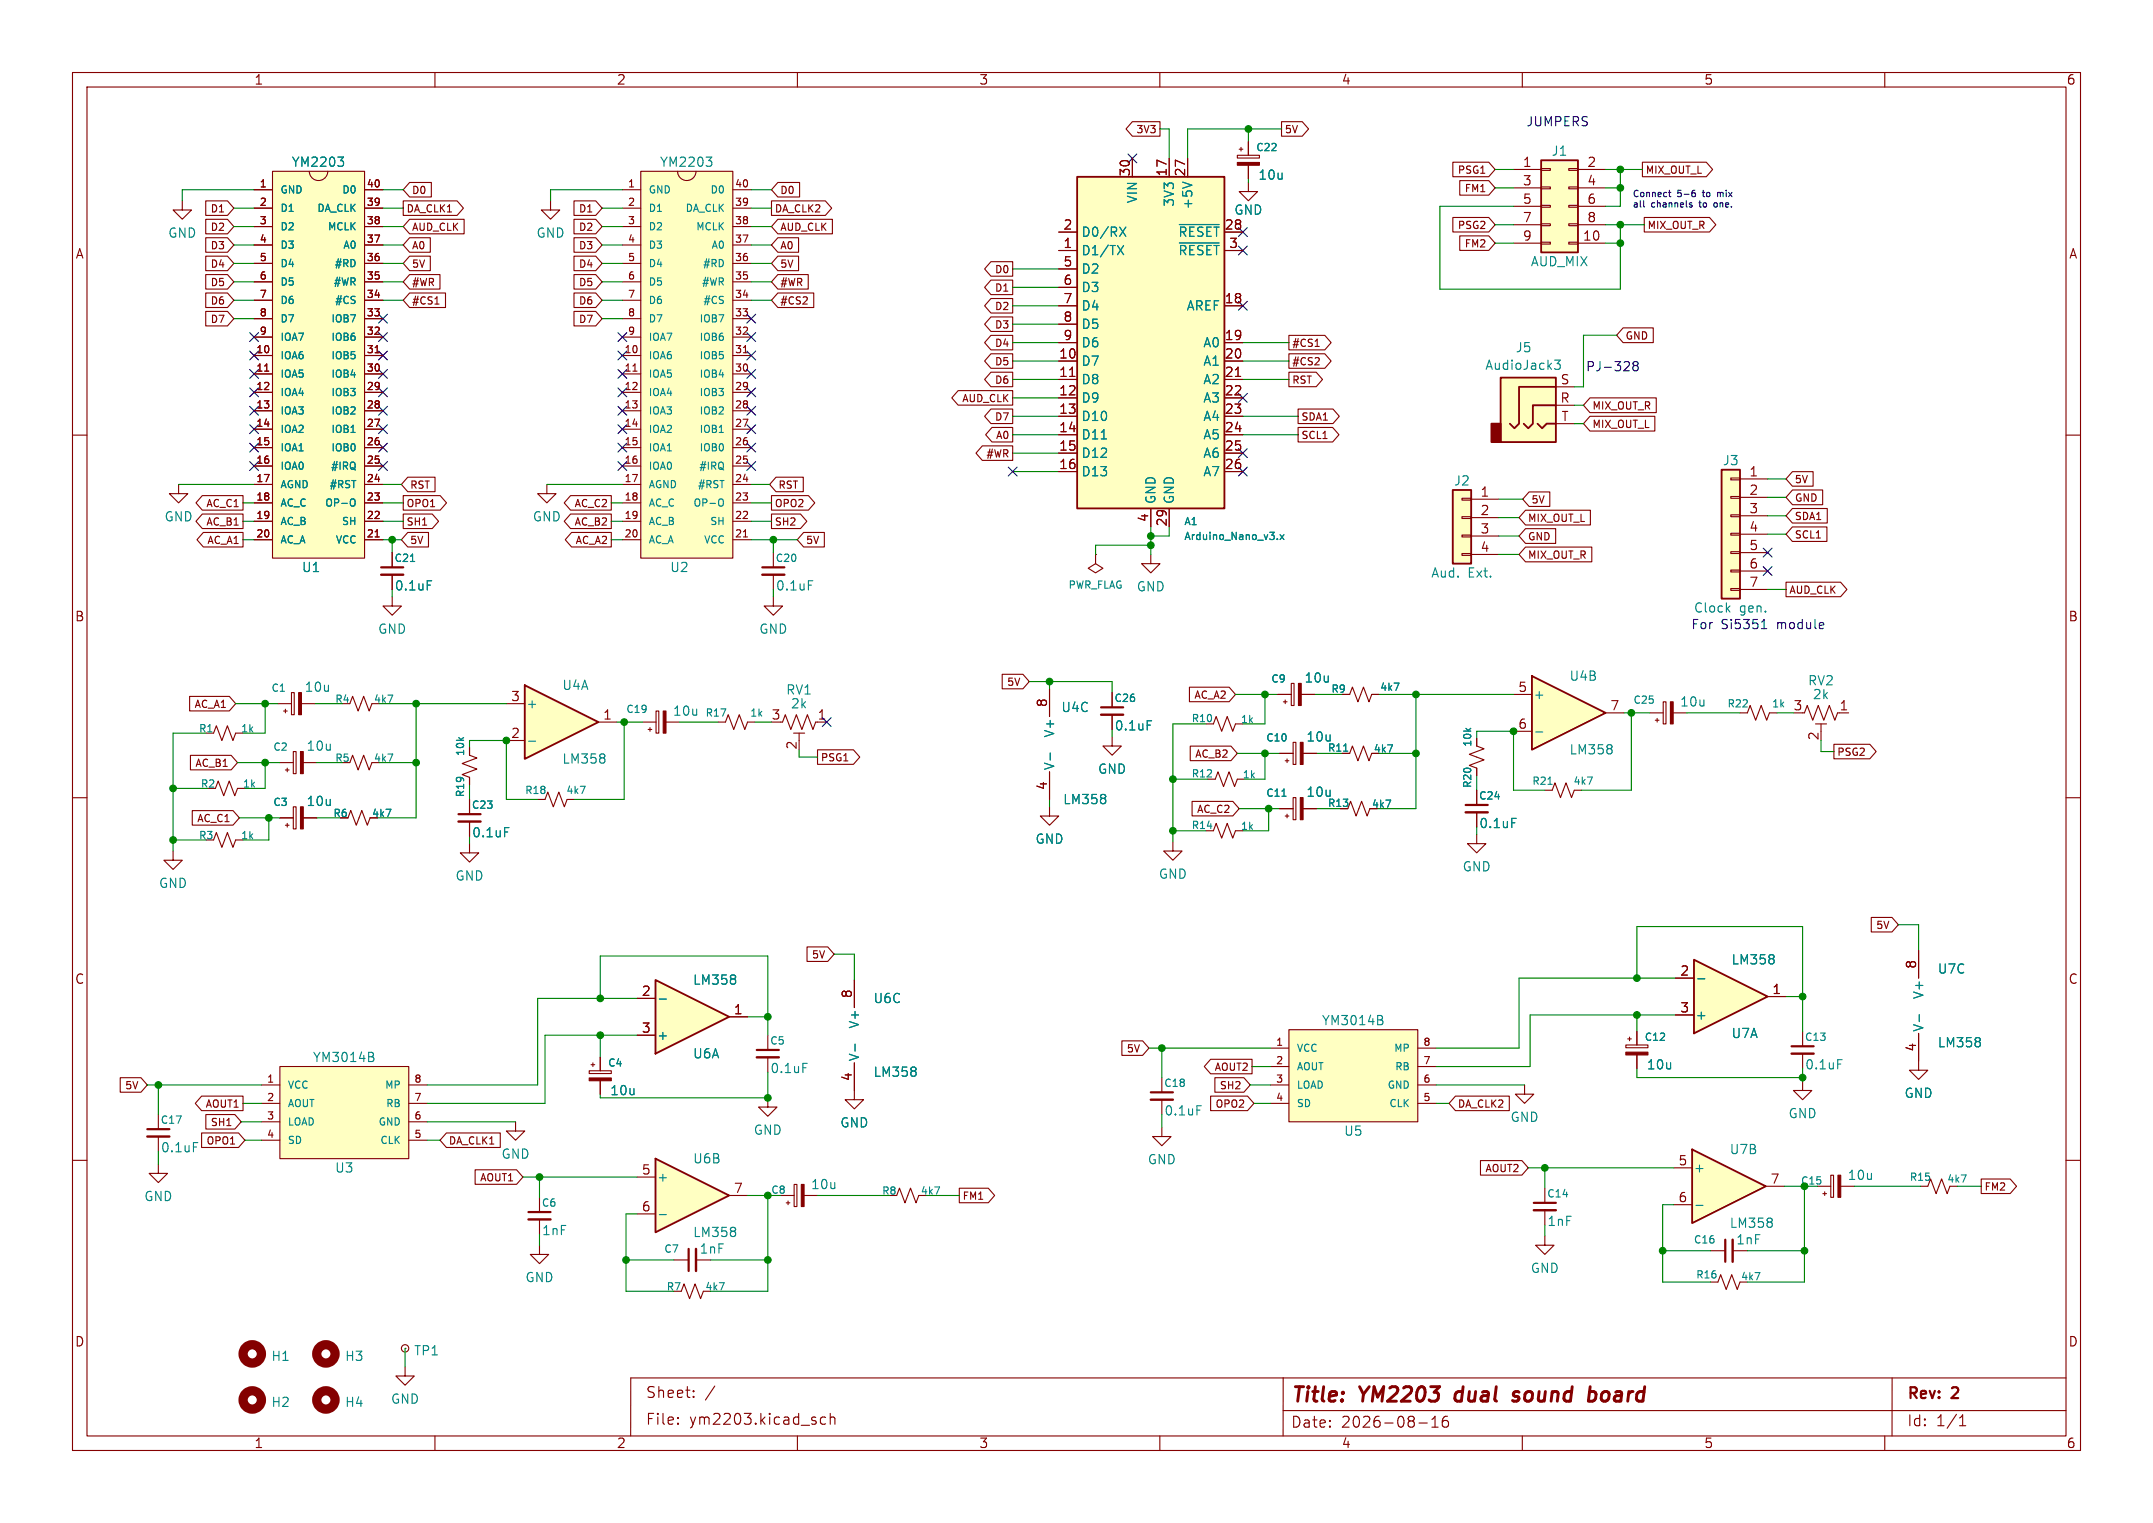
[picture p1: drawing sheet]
<svg xmlns="http://www.w3.org/2000/svg" width="297mm" height="210mm" viewBox="0 0 297 210" stroke-linecap="round" stroke-linejoin="round" font-family="sans-serif">
<defs><g id="words">
<g font-size="2.8" fill="#840000">
<text x="178" y="193.9">Title:</text>
<text x="187.7" y="193.9">YM2203</text>
<text x="201.6" y="193.9">dual</text>
<text x="210.4" y="193.9">sound</text>
<text x="221.6" y="193.9">board</text>
</g>
<g font-size="2.1" fill="#840000">
<text x="89" y="196.7">File:</text>
<text x="89" y="193">Sheet:</text>
<text x="95.1" y="196.7">ym2203.kicad_sch</text>
<text x="178" y="197.1">Date:</text>
<text x="185" y="197.1">2026-08-16</text>
<text x="263" y="193.3">Rev:</text>
<text x="263" y="196.9">Id:</text>
<text x="267.1" y="196.9">1/1</text>
<text x="269.4" y="193.3">2</text>
</g>
<g font-size="1.8" fill="#840000">
<text x="35" y="11.9">1</text>
<text x="85" y="11.9">2</text>
<text x="135" y="11.9">3</text>
<text x="185" y="11.9">4</text>
<text x="235" y="11.9">5</text>
<text x="285" y="11.9">6</text>
<text x="210" y="23.1">1</text>
<text x="218.9" y="23.1">2</text>
<text x="156" y="24.4" transform="rotate(-90 156 24.4)">30</text>
<text x="161" y="24.4" transform="rotate(-90 161 24.4)">17</text>
<text x="163.6" y="24.4" transform="rotate(-90 163.6 24.4)">27</text>
<text x="210" y="25.7">3</text>
<text x="210" y="28.2">5</text>
<text x="218.9" y="25.7">4</text>
<text x="218.9" y="28.2">6</text>
<text x="10.3" y="35.9">A</text>
<text x="146.6" y="31.8">2</text>
<text x="146.6" y="34.3">1</text>
<text x="168.9" y="31.8">28</text>
<text x="169.5" y="34.3">3</text>
<text x="210" y="30.7">7</text>
<text x="210" y="33.3">9</text>
<text x="218.3" y="33.3">10</text>
<text x="218.9" y="30.7">8</text>
<text x="285.3" y="35.9">A</text>
<text x="146.6" y="36.8">5</text>
<text x="146.6" y="39.4">6</text>
<text x="146.6" y="41.9">7</text>
<text x="168.9" y="41.9">18</text>
<text x="146.6" y="44.5">8</text>
<text x="146.6" y="47">9</text>
<text x="168.9" y="47">19</text>
<text x="146" y="49.5">10</text>
<text x="146" y="52.1">11</text>
<text x="168.9" y="49.5">20</text>
<text x="168.9" y="52.1">21</text>
<text x="215.2" y="53.1">S</text>
<text x="146" y="54.6">12</text>
<text x="146" y="57.2">13</text>
<text x="146" y="59.7">14</text>
<text x="168.9" y="54.6">22</text>
<text x="168.9" y="57.2">23</text>
<text x="168.9" y="59.7">24</text>
<text x="215.2" y="55.6">R</text>
<text x="215.3" y="58.2">T</text>
<text x="146" y="62.2">15</text>
<text x="146" y="64.8">16</text>
<text x="168.9" y="62.2">25</text>
<text x="168.9" y="64.8">26</text>
<text x="241.2" y="65.8">1</text>
<text x="204.1" y="68.6">1</text>
<text x="204.1" y="71.1">2</text>
<text x="241.2" y="68.3">2</text>
<text x="241.2" y="70.9">3</text>
<text x="158.5" y="72.1" transform="rotate(-90 158.5 72.1)">4</text>
<text x="161" y="72.7" transform="rotate(-90 161 72.7)">29</text>
<text x="204.1" y="73.7">3</text>
<text x="204.1" y="76.2">4</text>
<text x="241.2" y="73.4">4</text>
<text x="241.2" y="75.9">5</text>
<text x="241.2" y="78.5">6</text>
<text x="241.2" y="81">7</text>
<text x="10.3" y="85.9">B</text>
<text x="285.3" y="85.9">B</text>
<text x="209.4" y="95.5">5</text>
<text x="70.4" y="96.8">3</text>
<text x="70.4" y="101.9">2</text>
<text x="83.1" y="99.3">1</text>
<text x="106.4" y="99.3">3</text>
<text x="112.7" y="99.3">1</text>
<text x="144.5" y="97.6" transform="rotate(-90 144.5 97.6)">8</text>
<text x="209.4" y="100.6">6</text>
<text x="222.1" y="98">7</text>
<text x="247.3" y="98">3</text>
<text x="253.7" y="98">1</text>
<text x="110" y="103.4" transform="rotate(-90 110 103.4)">2</text>
<text x="251" y="102.2" transform="rotate(-90 251 102.2)">2</text>
<text x="144.5" y="109" transform="rotate(-90 144.5 109)">4</text>
<text x="10.3" y="135.9">C</text>
<text x="88.4" y="137.4">2</text>
<text x="117.6" y="137.7" transform="rotate(-90 117.6 137.7)">8</text>
<text x="231.7" y="134.6">2</text>
<text x="244.4" y="137.2">1</text>
<text x="264.4" y="133.7" transform="rotate(-90 264.4 133.7)">8</text>
<text x="285.3" y="135.9">C</text>
<text x="88.4" y="142.5">3</text>
<text x="101.1" y="140">1</text>
<text x="231.7" y="139.7">3</text>
<text x="117.6" y="149.2" transform="rotate(-90 117.6 149.2)">4</text>
<text x="264.4" y="145.1" transform="rotate(-90 264.4 145.1)">4</text>
<text x="231.4" y="160.8">5</text>
<text x="88.4" y="162.1">5</text>
<text x="88.4" y="167.1">6</text>
<text x="101.1" y="164.6">7</text>
<text x="231.4" y="165.9">6</text>
<text x="244.1" y="163.3">7</text>
<text x="10.3" y="185.9">D</text>
<text x="285.3" y="185.9">D</text>
<text x="35" y="199.9">1</text>
<text x="85" y="199.9">2</text>
<text x="135" y="199.9">3</text>
<text x="185" y="199.9">4</text>
<text x="235" y="199.9">5</text>
<text x="285" y="199.9">6</text>
</g>
<g font-size="1.8" fill="#0000c2">
<text x="210.5" y="17.6">JUMPERS</text>
<text x="218.7" y="51.4">PJ-328</text>
<text x="233.2" y="87">For</text>
<text x="237.4" y="87">Si5351</text>
<text x="239.9" y="84.7">gen.</text>
<text x="245.2" y="87">module</text>
</g>
<g font-size="1.8" fill="#008484">
<text x="40.2" y="23.2">YM2203</text>
<text x="91" y="23.2">YM2203</text>
<text x="213.9" y="21.7">J1</text>
<text x="157.1" y="28.1" transform="rotate(-90 157.1 28.1)">VIN</text>
<text x="162.2" y="28.6" transform="rotate(-90 162.2 28.6)">3V3</text>
<text x="164.7" y="29" transform="rotate(-90 164.7 29)">+5V</text>
<text x="170.2" y="29.8">GND</text>
<text x="173.5" y="25">10u</text>
<text x="23.1" y="33">GND</text>
<text x="73.9" y="33">GND</text>
<text x="149.1" y="32.9">D0/RX</text>
<text x="149.1" y="35.4">D1/TX</text>
<text x="162.5" y="32.9">~{RESET}</text>
<text x="162.5" y="35.4">~{RESET}</text>
<text x="149.1" y="37.9">D2</text>
<text x="149.1" y="40.5">D3</text>
<text x="211.1" y="36.9">AUD_MIX</text>
<text x="149.1" y="43">D4</text>
<text x="149.1" y="45.6">D5</text>
<text x="163.6" y="43">AREF</text>
<text x="149.1" y="48.1">D6</text>
<text x="149.1" y="50.6">D7</text>
<text x="149.1" y="53.2">D8</text>
<text x="165.9" y="48.1">A0</text>
<text x="165.9" y="50.6">A1</text>
<text x="165.9" y="53.2">A2</text>
<text x="204.8" y="51.2">AudioJack3</text>
<text x="209" y="48.8">J5</text>
<text x="149.1" y="55.7">D9</text>
<text x="149.1" y="58.3">D10</text>
<text x="165.9" y="55.7">A3</text>
<text x="165.9" y="58.3">A4</text>
<text x="149.1" y="60.8">D11</text>
<text x="149.1" y="63.3">D12</text>
<text x="149.1" y="65.9">D13</text>
<text x="165.9" y="60.8">A5</text>
<text x="165.9" y="63.3">A6</text>
<text x="165.9" y="65.9">A7</text>
<text x="237.6" y="64.4">J3</text>
<text x="159.6" y="69.6" transform="rotate(-90 159.6 69.6)">GND</text>
<text x="162.2" y="69.6" transform="rotate(-90 162.2 69.6)">GND</text>
<text x="200.5" y="67.2">J2</text>
<text x="22.6" y="72.1">GND</text>
<text x="73.4" y="72.1">GND</text>
<text x="41.6" y="79.1">U1</text>
<text x="54.4" y="81.6">0.1uF</text>
<text x="92.4" y="79.1">U2</text>
<text x="106.9" y="81.6">0.1uF</text>
<text x="156.7" y="81.8">GND</text>
<text x="197.3" y="79.9">Aud.</text>
<text x="202.5" y="79.9">Ext.</text>
<text x="52.1" y="87.6">GND</text>
<text x="104.6" y="87.6">GND</text>
<text x="233.6" y="84.7">Clock</text>
<text x="41.9" y="95.6">10u</text>
<text x="77.5" y="95.4">U4A</text>
<text x="108.4" y="96">RV1</text>
<text x="179.9" y="94.3">10u</text>
<text x="216.4" y="94.1">U4B</text>
<text x="249.3" y="94.7">RV2</text>
<text x="72.5" y="97.9">+</text>
<text x="92.7" y="98.9">10u</text>
<text x="109" y="97.9">2k</text>
<text x="145.6" y="101.8" transform="rotate(-90 145.6 101.8)">V+</text>
<text x="146.3" y="98.4">U4C</text>
<text x="153.7" y="100.9">0.1uF</text>
<text x="211.5" y="96.6">+</text>
<text x="231.7" y="97.6">10u</text>
<text x="250" y="96.6">2k</text>
<text x="42.2" y="103.7">10u</text>
<text x="77.5" y="105.5">LM358</text>
<text x="145.6" y="106.3" transform="rotate(-90 145.6 106.3)">V-</text>
<text x="151.4" y="106.9">GND</text>
<text x="180.1" y="102.5">10u</text>
<text x="216.4" y="104.2">LM358</text>
<text x="42.2" y="111.4">10u</text>
<text x="146.6" y="111.1">LM358</text>
<text x="180.1" y="110.1">10u</text>
<text x="65" y="115.7">0.1uF</text>
<text x="142.7" y="116.6">GND</text>
<text x="204" y="114.4">0.1uF</text>
<text x="21.8" y="122.7">GND</text>
<text x="62.7" y="121.6">GND</text>
<text x="159.8" y="121.4">GND</text>
<text x="201.7" y="120.4">GND</text>
<text x="95.5" y="136">LM358</text>
<text x="238.8" y="133.2">LM358</text>
<text x="265.5" y="137.9" transform="rotate(-90 265.5 137.9)">V+</text>
<text x="267.2" y="134.5">U7C</text>
<text x="90.6" y="143.6">+</text>
<text x="118.7" y="141.9" transform="rotate(-90 118.7 141.9)">V+</text>
<text x="120.4" y="138.5">U6C</text>
<text x="182.3" y="141.6">YM3014B</text>
<text x="233.8" y="140.8">+</text>
<text x="238.8" y="143.4">U7A</text>
<text x="265.5" y="142.4" transform="rotate(-90 265.5 142.4)">V-</text>
<text x="43.1" y="146.7">YM3014B</text>
<text x="95.5" y="146.2">U6A</text>
<text x="106.2" y="148.2">0.1uF</text>
<text x="118.7" y="146.4" transform="rotate(-90 118.7 146.4)">V-</text>
<text x="120.4" y="148.7">LM358</text>
<text x="227.1" y="147.7">10u</text>
<text x="248.9" y="147.7">0.1uF</text>
<text x="267.2" y="144.6">LM358</text>
<text x="84.1" y="151.2">10u</text>
<text x="115.8" y="155.7">GND</text>
<text x="160.5" y="154">0.1uF</text>
<text x="208.3" y="154.9">GND</text>
<text x="246.6" y="154.4">GND</text>
<text x="262.6" y="151.6">GND</text>
<text x="22.1" y="159.1">0.1uF</text>
<text x="46.1" y="161.9">U3</text>
<text x="69.1" y="160">GND</text>
<text x="95.5" y="160.6">U6B</text>
<text x="103.9" y="156.7">GND</text>
<text x="158.2" y="160.8">GND</text>
<text x="185.3" y="156.8">U5</text>
<text x="233.6" y="161.9">+</text>
<text x="238.5" y="159.4">U7B</text>
<text x="19.8" y="165.8">GND</text>
<text x="90.6" y="163.2">+</text>
<text x="111.8" y="164.2">10u</text>
<text x="254.8" y="162.9">10u</text>
<text x="74.7" y="170.5">1nF</text>
<text x="95.5" y="170.8">LM358</text>
<text x="96.4" y="173.1">1nF</text>
<text x="213.4" y="169.3">1nF</text>
<text x="238.5" y="169.5">LM358</text>
<text x="239.4" y="171.8">1nF</text>
<text x="72.4" y="177">GND</text>
<text x="211.1" y="175.7">GND</text>
<text x="37.3" y="187.9">H1</text>
<text x="47.5" y="187.9">H3</text>
<text x="57" y="187.1">TP1</text>
<text x="37.3" y="194.2">H2</text>
<text x="47.5" y="194.2">H4</text>
<text x="53.8" y="193.8">GND</text>
</g>
<g font-size="1.4" fill="#840000">
<text x="156.6" y="18.6">3V3</text>
<text x="177.2" y="18.6">5V</text>
<text x="28.9" y="29.5">D1</text>
<text x="35.7" y="25.9">1</text>
<text x="35.7" y="28.4">2</text>
<text x="50.5" y="25.9">40</text>
<text x="50.5" y="28.4">39</text>
<text x="56" y="29.5">DA_CLK1</text>
<text x="56.8" y="27">D0</text>
<text x="79.7" y="29.5">D1</text>
<text x="86.5" y="25.9">1</text>
<text x="86.5" y="28.4">2</text>
<text x="101.3" y="25.9">40</text>
<text x="101.3" y="28.4">39</text>
<text x="106.8" y="29.5">DA_CLK2</text>
<text x="107.6" y="27">D0</text>
<text x="201" y="24.2">PSG1</text>
<text x="201.9" y="26.7">FM1</text>
<text x="226.9" y="24.2">MIX_OUT_L</text>
<text x="28.9" y="34.6">D3</text>
<text x="28.9" y="32">D2</text>
<text x="35.7" y="31">3</text>
<text x="35.7" y="33.5">4</text>
<text x="50.5" y="31">38</text>
<text x="50.5" y="33.5">37</text>
<text x="56.8" y="34.6">A0</text>
<text x="56.8" y="32">AUD_CLK</text>
<text x="79.7" y="32">D2</text>
<text x="79.7" y="34.6">D3</text>
<text x="86.5" y="31">3</text>
<text x="86.5" y="33.5">4</text>
<text x="101.3" y="31">38</text>
<text x="101.3" y="33.5">37</text>
<text x="107.6" y="32">AUD_CLK</text>
<text x="107.6" y="34.6">A0</text>
<text x="201" y="31.8">PSG2</text>
<text x="201.9" y="34.3">FM2</text>
<text x="227.2" y="31.8">MIX_OUT_R</text>
<text x="28.9" y="39.7">D5</text>
<text x="28.9" y="37.1">D4</text>
<text x="35.7" y="36.1">5</text>
<text x="35.7" y="38.6">6</text>
<text x="35.7" y="41.1">7</text>
<text x="50.5" y="36.1">36</text>
<text x="50.5" y="38.6">35</text>
<text x="50.5" y="41.1">34</text>
<text x="56.8" y="39.7">#WR</text>
<text x="56.8" y="37.1">5V</text>
<text x="79.7" y="39.7">D5</text>
<text x="79.7" y="37.1">D4</text>
<text x="86.5" y="36.1">5</text>
<text x="86.5" y="38.6">6</text>
<text x="86.5" y="41.1">7</text>
<text x="101.3" y="36.1">36</text>
<text x="101.3" y="38.6">35</text>
<text x="101.3" y="41.1">34</text>
<text x="107.6" y="39.7">#WR</text>
<text x="107.6" y="37.1">5V</text>
<text x="137.1" y="40.4">D1</text>
<text x="137.1" y="37.9">D0</text>
<text x="28.9" y="42.2">D6</text>
<text x="28.9" y="44.7">D7</text>
<text x="35.7" y="43.7">8</text>
<text x="35.7" y="46.2">9</text>
<text x="50.5" y="43.7">33</text>
<text x="50.5" y="46.2">32</text>
<text x="56.8" y="42.2">#CS1</text>
<text x="79.7" y="44.7">D7</text>
<text x="79.7" y="42.2">D6</text>
<text x="86.5" y="43.7">8</text>
<text x="86.5" y="46.2">9</text>
<text x="101.3" y="43.7">33</text>
<text x="101.3" y="46.2">32</text>
<text x="107.6" y="42.2">#CS2</text>
<text x="137.1" y="43">D2</text>
<text x="137.1" y="45.5">D3</text>
<text x="224.2" y="47">GND</text>
<text x="35.2" y="48.8">10</text>
<text x="35.2" y="51.3">11</text>
<text x="35.2" y="53.8">12</text>
<text x="50.5" y="48.8">31</text>
<text x="50.5" y="51.3">30</text>
<text x="50.5" y="53.8">29</text>
<text x="86" y="48.8">10</text>
<text x="86" y="51.3">11</text>
<text x="86" y="53.8">12</text>
<text x="101.3" y="48.8">31</text>
<text x="101.3" y="51.3">30</text>
<text x="101.3" y="53.8">29</text>
<text x="137.1" y="53.1">D6</text>
<text x="137.1" y="48">D4</text>
<text x="137.1" y="50.6">D5</text>
<text x="178.2" y="48">#CS1</text>
<text x="178.2" y="50.6">#CS2</text>
<text x="178.2" y="53.1">RST</text>
<text x="35.2" y="56.4">13</text>
<text x="35.2" y="58.9">14</text>
<text x="50.5" y="56.4">28</text>
<text x="50.5" y="58.9">27</text>
<text x="86" y="56.4">13</text>
<text x="86" y="58.9">14</text>
<text x="101.3" y="56.4">28</text>
<text x="101.3" y="58.9">27</text>
<text x="132.6" y="55.7">AUD_CLK</text>
<text x="137.1" y="58.2">D7</text>
<text x="179.4" y="58.2">SDA1</text>
<text x="219.6" y="59.2">MIX_OUT_L</text>
<text x="219.6" y="56.7">MIX_OUT_R</text>
<text x="35.2" y="61.5">15</text>
<text x="35.2" y="64">16</text>
<text x="50.5" y="61.5">26</text>
<text x="50.5" y="64">25</text>
<text x="86" y="61.5">15</text>
<text x="86" y="64">16</text>
<text x="101.3" y="61.5">26</text>
<text x="101.3" y="64">25</text>
<text x="135.9" y="63.3">#WR</text>
<text x="137.3" y="60.7">A0</text>
<text x="179.4" y="60.7">SCL1</text>
<text x="28.3" y="70.1">AC_C1</text>
<text x="35.2" y="66.5">17</text>
<text x="35.2" y="69.1">18</text>
<text x="35.2" y="71.6">19</text>
<text x="50.5" y="66.5">24</text>
<text x="50.5" y="69.1">23</text>
<text x="50.5" y="71.6">22</text>
<text x="56" y="70.1">OPO1</text>
<text x="56.5" y="67.6">RST</text>
<text x="79.1" y="70.1">AC_C2</text>
<text x="86" y="66.5">17</text>
<text x="86" y="69.1">18</text>
<text x="86" y="71.6">19</text>
<text x="101.3" y="66.5">24</text>
<text x="101.3" y="69.1">23</text>
<text x="101.3" y="71.6">22</text>
<text x="106.8" y="70.1">OPO2</text>
<text x="107.3" y="67.6">RST</text>
<text x="211.2" y="69.6">5V</text>
<text x="247.5" y="66.8">5V</text>
<text x="247.5" y="71.9">SDA1</text>
<text x="247.5" y="69.4">GND</text>
<text x="28.3" y="72.7">AC_B1</text>
<text x="28.5" y="75.2">AC_A1</text>
<text x="35.2" y="74.2">20</text>
<text x="50.5" y="74.2">21</text>
<text x="56" y="72.7">SH1</text>
<text x="56.5" y="75.2">5V</text>
<text x="79.1" y="72.7">AC_B2</text>
<text x="79.3" y="75.2">AC_A2</text>
<text x="86" y="74.2">20</text>
<text x="101.3" y="74.2">21</text>
<text x="106.8" y="72.7">SH2</text>
<text x="111.1" y="75.2">5V</text>
<text x="210.7" y="72.2">MIX_OUT_L</text>
<text x="210.7" y="74.7">GND</text>
<text x="210.7" y="77.3">MIX_OUT_R</text>
<text x="247.5" y="74.5">SCL1</text>
<text x="246.8" y="82.1">AUD_CLK</text>
<text x="138.8" y="94.8">5V</text>
<text x="26.7" y="97.8">AC_A1</text>
<text x="164.6" y="96.6">AC_A2</text>
<text x="26.8" y="106">AC_B1</text>
<text x="113.2" y="105.2">PSG1</text>
<text x="164.7" y="104.7">AC_B2</text>
<text x="189.4" y="104">4k7</text>
<text x="253.4" y="104.4">PSG2</text>
<text x="27.1" y="113.6">AC_C1</text>
<text x="45.9" y="112.9">R6</text>
<text x="51.2" y="112.9">4k7</text>
<text x="165" y="112.3">AC_C2</text>
<text x="183.1" y="111.5">R13</text>
<text x="189.1" y="111.6">4k7</text>
<text x="258.7" y="128.3">5V</text>
<text x="111.9" y="132.4">5V</text>
<text x="36.7" y="149.4">1</text>
<text x="57.1" y="149.4">8</text>
<text x="155.3" y="145.3">5V</text>
<text x="167.4" y="147.9">AOUT2</text>
<text x="175.9" y="144.3">1</text>
<text x="175.9" y="146.8">2</text>
<text x="175.9" y="149.4">3</text>
<text x="196.2" y="144.3">8</text>
<text x="196.2" y="146.8">7</text>
<text x="196.2" y="149.4">6</text>
<text x="17.1" y="150.4">5V</text>
<text x="28.2" y="152.9">AOUT1</text>
<text x="28.9" y="155.5">SH1</text>
<text x="36.7" y="151.9">2</text>
<text x="36.7" y="154.4">3</text>
<text x="57.1" y="151.9">7</text>
<text x="57.1" y="154.4">6</text>
<text x="167.5" y="152.9">OPO2</text>
<text x="168.1" y="150.4">SH2</text>
<text x="175.9" y="151.9">4</text>
<text x="196.2" y="151.9">5</text>
<text x="201" y="152.9">DA_CLK2</text>
<text x="28.4" y="158">OPO1</text>
<text x="36.7" y="157">4</text>
<text x="57.1" y="157">5</text>
<text x="61.8" y="158">DA_CLK1</text>
<text x="204.8" y="161.8">AOUT2</text>
<text x="66.1" y="163.1">AOUT1</text>
<text x="132.7" y="165.6">FM1</text>
<text x="273.7" y="164.4">FM2</text>
</g>
<g font-size="1.4" fill="#008484">
<text x="173.2" y="21">C22</text>
<text x="38.6" y="26.9">GND</text>
<text x="38.6" y="29.4">D1</text>
<text x="43.6" y="29.4">DA_CLK</text>
<text x="47.1" y="26.9">D0</text>
<text x="89.4" y="26.9">GND</text>
<text x="89.4" y="29.4">D1</text>
<text x="94.4" y="29.4">DA_CLK</text>
<text x="97.9" y="26.9">D0</text>
<text x="38.6" y="32">D2</text>
<text x="38.6" y="34.5">D3</text>
<text x="45.1" y="32">MCLK</text>
<text x="47.2" y="34.5">A0</text>
<text x="89.4" y="32">D2</text>
<text x="89.4" y="34.5">D3</text>
<text x="95.9" y="32">MCLK</text>
<text x="98" y="34.5">A0</text>
<text x="38.6" y="37">D4</text>
<text x="38.6" y="39.6">D5</text>
<text x="45.9" y="39.6">#WR</text>
<text x="46" y="37">#RD</text>
<text x="89.4" y="37">D4</text>
<text x="89.4" y="39.6">D5</text>
<text x="96.7" y="39.6">#WR</text>
<text x="96.8" y="37">#RD</text>
<text x="38.6" y="42.1">D6</text>
<text x="38.6" y="44.7">D7</text>
<text x="38.6" y="47.2">IOA7</text>
<text x="45.6" y="44.7">IOB7</text>
<text x="45.6" y="47.2">IOB6</text>
<text x="46.1" y="42.1">#CS</text>
<text x="89.4" y="42.1">D6</text>
<text x="89.4" y="44.7">D7</text>
<text x="89.4" y="47.2">IOA7</text>
<text x="96.4" y="44.7">IOB7</text>
<text x="96.4" y="47.2">IOB6</text>
<text x="96.9" y="42.1">#CS</text>
<text x="38.6" y="49.7">IOA6</text>
<text x="38.6" y="52.3">IOA5</text>
<text x="45.6" y="49.7">IOB5</text>
<text x="45.6" y="52.3">IOB4</text>
<text x="89.4" y="49.7">IOA6</text>
<text x="89.4" y="52.3">IOA5</text>
<text x="96.4" y="49.7">IOB5</text>
<text x="96.4" y="52.3">IOB4</text>
<text x="38.6" y="54.8">IOA4</text>
<text x="38.6" y="57.4">IOA3</text>
<text x="38.6" y="59.9">IOA2</text>
<text x="45.6" y="54.8">IOB3</text>
<text x="45.6" y="57.4">IOB2</text>
<text x="45.6" y="59.9">IOB1</text>
<text x="89.4" y="54.8">IOA4</text>
<text x="89.4" y="57.4">IOA3</text>
<text x="89.4" y="59.9">IOA2</text>
<text x="96.4" y="54.8">IOB3</text>
<text x="96.4" y="57.4">IOB2</text>
<text x="96.4" y="59.9">IOB1</text>
<text x="38.6" y="62.4">IOA1</text>
<text x="38.6" y="65">IOA0</text>
<text x="45.5" y="65">#IRQ</text>
<text x="45.6" y="62.4">IOB0</text>
<text x="89.4" y="62.4">IOA1</text>
<text x="89.4" y="65">IOA0</text>
<text x="96.3" y="65">#IRQ</text>
<text x="96.4" y="62.4">IOB0</text>
<text x="38.6" y="67.5">AGND</text>
<text x="38.6" y="70.1">AC_C</text>
<text x="44.7" y="70.1">OP-O</text>
<text x="45.3" y="67.5">#RST</text>
<text x="89.4" y="67.5">AGND</text>
<text x="89.4" y="70.1">AC_C</text>
<text x="95.5" y="70.1">OP-O</text>
<text x="96.1" y="67.5">#RST</text>
<text x="38.6" y="72.6">AC_B</text>
<text x="38.6" y="75.1">AC_A</text>
<text x="46.2" y="75.1">VCC</text>
<text x="47" y="72.6">SH</text>
<text x="54.3" y="77.7">C21</text>
<text x="89.4" y="72.6">AC_B</text>
<text x="89.4" y="75.1">AC_A</text>
<text x="97" y="75.1">VCC</text>
<text x="97.8" y="72.6">SH</text>
<text x="106.9" y="77.7">C20</text>
<text x="163.3" y="72.6">A1</text>
<text x="163.3" y="74.7">Arduino_Nano_v3.x</text>
<text x="147.3" y="81.4">PWR_FLAG</text>
<text x="37.3" y="95.6">C1</text>
<text x="175.3" y="94.3">C9</text>
<text x="183.6" y="95.7">R9</text>
<text x="190.3" y="95.5">4k7</text>
<text x="27.3" y="101.2">R1</text>
<text x="33.2" y="101.2">1k</text>
<text x="46.1" y="97.1">R4</text>
<text x="51.5" y="97.1">4k7</text>
<text x="86.3" y="98.5">C19</text>
<text x="97.2" y="99">R17</text>
<text x="103.4" y="99">1k</text>
<text x="153.6" y="97">C26</text>
<text x="164.3" y="99.8">R10</text>
<text x="171.1" y="99.9">1k</text>
<text x="225.2" y="97.2">C25</text>
<text x="238.2" y="97.8">R22</text>
<text x="244.4" y="97.8">1k</text>
<text x="37.6" y="103.7">C2</text>
<text x="46.1" y="105.2">R5</text>
<text x="51.5" y="105.2">4k7</text>
<text x="64.2" y="104.4" transform="rotate(-90 64.2 104.4)">10k</text>
<text x="164.3" y="107.4">R12</text>
<text x="171.3" y="107.5">1k</text>
<text x="174.6" y="102.5">C10</text>
<text x="183.1" y="103.9">R11</text>
<text x="203.2" y="103.1" transform="rotate(-90 203.2 103.1)">10k</text>
<text x="27.6" y="108.8">R2</text>
<text x="33.4" y="108.8">1k</text>
<text x="37.6" y="111.3">C3</text>
<text x="64.2" y="110" transform="rotate(-90 64.2 110)">R19</text>
<text x="65" y="111.7">C23</text>
<text x="72.3" y="109.7">R18</text>
<text x="78" y="109.7">4k7</text>
<text x="174.6" y="110.1">C11</text>
<text x="203.2" y="108.8" transform="rotate(-90 203.2 108.8)">R20</text>
<text x="203.9" y="110.5">C24</text>
<text x="211.3" y="108.4">R21</text>
<text x="217" y="108.4">4k7</text>
<text x="27.3" y="115.9">R3</text>
<text x="33.2" y="115.9">1k</text>
<text x="164.3" y="114.5">R14</text>
<text x="171.1" y="114.6">1k</text>
<text x="226.8" y="143.7">C12</text>
<text x="248.9" y="143.7">C13</text>
<text x="83.8" y="147.3">C4</text>
<text x="106.1" y="144.2">C5</text>
<text x="178.8" y="145.2">VCC</text>
<text x="178.8" y="147.8">AOUT</text>
<text x="192.2" y="145.2">MP</text>
<text x="192.3" y="147.8">RB</text>
<text x="22.1" y="155.2">C17</text>
<text x="39.6" y="150.3">VCC</text>
<text x="39.6" y="152.9">AOUT</text>
<text x="39.6" y="155.4">LOAD</text>
<text x="52.1" y="155.4">GND</text>
<text x="53" y="150.3">MP</text>
<text x="53.1" y="152.9">RB</text>
<text x="160.5" y="150.1">C18</text>
<text x="178.8" y="150.3">LOAD</text>
<text x="178.8" y="152.9">SD</text>
<text x="191.3" y="150.3">GND</text>
<text x="191.5" y="152.9">CLK</text>
<text x="39.6" y="157.9">SD</text>
<text x="52.3" y="157.9">CLK</text>
<text x="74.6" y="166.6">C6</text>
<text x="121.6" y="164.9">R8</text>
<text x="126.9" y="164.9">4k7</text>
<text x="213.3" y="165.3">C14</text>
<text x="263.3" y="163">R15</text>
<text x="268.5" y="163.3">4k7</text>
<text x="91.5" y="172.9">C7</text>
<text x="233.6" y="171.7">C16</text>
<text x="91.9" y="178.1">R7</text>
<text x="97.2" y="178.1">4k7</text>
<text x="233.9" y="176.5">R16</text>
<text x="240.1" y="176.8">4k7</text>
</g>
<g font-size="1.4" fill="#008400">
<text x="106.3" y="164.8">C8</text>
<text x="248.3" y="163.5">C15</text>
</g>
<g font-size="1.2" fill="#0000c2">
<text x="225.1" y="27.4">Connect</text>
<text x="225.1" y="28.8">all</text>
<text x="227.8" y="28.8">channels</text>
<text x="231.4" y="27.4">5-6</text>
<text x="234.7" y="28.8">to</text>
<text x="235.2" y="27.4">to</text>
<text x="237" y="28.8">one.</text>
<text x="237.4" y="27.4">mix</text>
</g>
</g></defs>
<g fill="none" stroke="#840000" stroke-width=".15">
<path d="M10 10h277v190h-277zM12 12h273v186h-273zM60 10v2M110 10v2M160 10v2M210 10v2M260 10v2M10 60h2M24.6 66.8v1.3h1.3l-1.3 1.2-1.2-1.2h1.2M285 60h2M10 110h2M23.9 117.3v1.3h1.2l-1.2 1.3-1.3-1.3h1.3"/>
<path d="M176.5 103.9h1.9M177.3 104.9h.5M177.5 104.6v.6M178.4 102.4h.4v3h-.4zM179.8 103.9h1.8M285 110h2M10 160h2M74.4 171.7v1.3h1.3l-1.3 1.2-1.2-1.2h1.2M74.4 165.1v2M74.4 168.1v2.1M285 160h2M60 198v2"/>
<path d="M93.5 196.3h.1l-.1 .1M93.5 196.3v.1M93.5 195.5v.1M93.5 195.5h.1l-.1 .1M95.7 192.6v.1M95.7 192.6h-.1l.1 .1M95.7 191.8v.1M95.7 191.8h-.1l.1 .1M98.6 191.1l-1.3 2M110 198v2M113.9 195.5l-.4-.1-.3 .3v.4l.1 .2 .2 .1 .4-.1M114.5 195.5a.37 .37 0 0 1 .7 .1v.8"/>
<path d="M114.5 194.9v1.5M160 198v2M177 194.5h108M177 190v8M195.7 196.2h1.2M197.5 196.8h.9M197.5 195.7l.5-.4v1.5M199.7 195.3a.59 .59 0 0 0-.7 .6v.6l.1 .2 .4 .1 .2-.1 .1-.5-.1-.3h-.5l-.2 .3M210 198v2M260 198v2M261 190v8M270.3 196.6h.9"/>
<path d="M270.3 195.5l.4-.4v1.5M285 190h-198v8"/>
</g>
<path d="M200.9 192.1l-.1 .2-.1 .5 .1 .2 .2 .2M209.6 192a.49 .49 0 0 0-.8 .3v.1l.7 .2v.3l-.3 .3-.6-.1M219.8 191.9l.2 .1 .2 .3-.1 .5-.1 .2" fill="none" stroke="#840000" stroke-width=".4"/>
<path d="M179.4 102.4h.4v3h-.4z" fill="#840000" stroke="#840000" stroke-width=".15"/>
<path d="M72.9 167.1h3" fill="none" stroke="#840000" stroke-width=".3"/>
<path d="M72.9 168.1h3" fill="none" stroke="#840000" stroke-width=".33"/>
<path d="M233.7 132.3l10.1 5.1-10.1 5.1z" fill="#ffffc2"/>
<path d="M233.7 132.3l10.1 5.1-10.1 5.1z" fill="none" stroke="#840000" stroke-width=".25"/>
<path d="M144.8 95v3.8M153.4 95.5v2M153.4 98.6v2M166.4 99.8h1l.4-1 .7 2 .8-2 .8 2 .3-1h1M144.8 111.3v1.2h1.2l-1.2 1.3-1.3-1.3h1.3M144.8 106.4v3.8M153.4 101.6v1.3h1.3l-1.3 1.2-1.3-1.2h1.3M231.1 140h2.6M231.1 134.9h2.6M243.8 137.4h2.6" fill="none" stroke="#840000" stroke-width=".15"/>
<path d="M158.3 99.4h.6M144.9 103.8v1M152.5 109.7v.3M152.5 110.2v.5M234.2 135h1M244.7 131.8v.3M244.7 132.3v.5" fill="none" stroke="#008484" stroke-width=".15"/>
<path d="M151.9 97.5h3" fill="none" stroke="#840000" stroke-width=".3"/>
<path d="M151.9 98.6h3" fill="none" stroke="#840000" stroke-width=".33"/>
<path d="M38.6 147.1h17.8v12.7h-17.8z" fill="#ffffc2"/>
<g fill="none" stroke="#840000" stroke-width=".15">
<path d="M172.2 19.6v1.8M25.1 27.7v1.3h1.3l-1.3 1.2-1.2-1.2h1.2M170.7 21.4h3v.4h-3zM170.9 20.6h.5M171.2 20.3v.5M172.2 25.1v1.3h1.3l-1.3 1.3-1.3-1.3h1.3M172.2 22.8v1.8M75.4 66.8v1.3h1.3l-1.3 1.2-1.2-1.2h1.2M38.4 97h1.8M39.1 98h.5M39.4 97.8v.5M40.2 95.5h.4v3.1h-.4z"/>
<path d="M41.6 97h1.8M54.1 82.3v1.3h1.3l-1.3 1.2-1.3-1.2h1.3M176.3 95.8h1.8M177 96.8h.5M177.3 96.5v.5M178.1 94.2h.4v3.1h-.4zM179.5 95.8h1.9M185.2 95.8h1l.4-1.1 .7 2.1 .8-2.1 .7 2.1 .4-1h1M29.5 115.8l.3-1 .8 2 .8-2 .7 2 .4-1h1M166.4 114.6h1l.4-1.1 .7 2.1 .8-2.1 .8 2.1 .3-1h1M166.6 107.4h1l.4-1 .8 2.1 .7-2.1 .8 2.1 .4-1.1h1M176.5 111.5h1.9"/>
<path d="M177.3 112.5h.5M177.5 112.3v.5M178.4 110h.4v3h-.4zM179.8 111.5h1.8M185.2 103.9h1l.4-1 .7 2 .8-2 .7 2 .4-1M185.9 111.5l.4-1 .8 2 .7-2 .8 2 .4-1M213.1 109h1l.4-1 .8 2 .7-2 .8 2 .4-1h1M21.8 153.7v2M21.8 156.7v2.1M36.1 149.6h2.5M36.1 152.1h2.5M36.1 154.7h2.5"/>
<path d="M36.1 157.2h2.5M38.6 147.1h17.8v12.7h-17.8zM56.4 149.6h2.5M56.4 152.1h2.5M56.4 154.7h2.5M56.4 157.2h2.5M248.7 142.2v2.1M248.7 145.3v2M21.8 160.5v1.3h1.3l-1.3 1.3-1.2-1.3h1.2M55.9 188.5v1.2h1.2l-1.2 1.3-1.3-1.3h1.3M55.9 185.9h.1"/>
<circle cx="55.9" cy="185.9" r=".51"/>
</g>
<path d="M192.3 94.2h.7l-.4 1M176.8 109.8h.6M185.3 103.6h.6M191.2 110.3h.6l-.4 1M191.4 102.7h.7l-.4 1M213.5 108.2h.6M219 107.2h.7l-.5 1M26.7 157.6h.6M51.3 145.1l.2 .2v.3l-.2 .1a.34 .34 0 0 1 .3 .3 .34 .34 0 0 1-.3 .4M253.5 146.1h.6" fill="none" stroke="#008484" stroke-width=".15"/>
<g fill="#840000" stroke="#840000" stroke-width=".15">
<path d="M179.4 110h.4v3h-.4z"/>
<path d="M170.7 22.4h3v.4h-3z"/>
<path d="M179.1 94.2h.4v3.1h-.4z"/>
<path d="M41.2 95.5h.4v3.1h-.4z"/>
</g>
<path d="M20.3 155.7h3.1M247.1 144.3h3.1" fill="none" stroke="#840000" stroke-width=".3"/>
<path d="M20.3 156.7h3.1M247.1 145.3h3.1" fill="none" stroke="#840000" stroke-width=".33"/>
<g fill="none" stroke="#840000" stroke-width="1.3">
<circle cx="34.8" cy="186.7" r="1.27"/>
<circle cx="34.8" cy="193" r="1.27"/>
<circle cx="45" cy="186.7" r="1.27"/>
<circle cx="45" cy="193" r="1.27"/>
</g>
<path d="M88.4 23.6h12.7v53.4h-12.7z" fill="#ffffc2"/>
<g fill="none" stroke="#840000" stroke-width=".15">
<path d="M75.9 27.7v1.3h1.3l-1.3 1.2-1.2-1.2h1.2M85.9 26.2h2.5M85.9 28.7h2.5M85.9 31.2h2.5M85.9 33.8h2.5M85.9 36.3h2.5M85.9 38.9h2.5M88.4 23.6h12.7v53.4h-12.7zM93.5 23.6a1.27 1.27 0 0 0 1.2 1.3 1.27 1.27 0 0 0 1.3-1.3M101.1 26.2h2.5M101.1 28.7h2.5M101.1 31.2h2.5"/>
<path d="M101.1 33.8h2.5M101.1 36.3h2.5M101.1 38.9h2.5M85.9 41.4h2.5M85.9 43.9h2.5M85.9 46.5h2.5M85.9 49h2.5M85.9 51.6h2.5M85.9 54.1h2.5M85.9 56.6h2.5M85.9 59.2h2.5M87.3 51.2h.6"/>
<path d="M101.1 41.4h2.5M101.1 43.9h2.5M101.1 46.5h2.5M101.1 49h2.5M101.1 51.6h2.5M101.1 54.1h2.5M101.1 56.6h2.5M101.1 59.2h2.5M102.6 48.6h.5M54.1 76.2v2M54.1 79.2v2.1M85.9 61.7h2.5"/>
<path d="M85.9 64.3h2.5M85.9 66.8h2.5M85.9 69.3h2.5M85.9 71.9h2.5M85.9 74.4h2.5M101.1 61.7h2.5M101.1 64.3h2.5M101.1 66.8h2.5M101.1 69.3h2.5M101.1 71.9h2.5M101.1 74.4h2.5M102.6 74h.5"/>
<path d="M106.7 76.2v2M106.7 79.2v2.1M48.3 97l.3-1 .8 2 .8-2 .7 2 .4-1M106.7 82.3v1.3h1.2l-1.2 1.2-1.3-1.2h1.3M107.7 99.6h.2l.4-1 .8 2 .8-2 .7 2 .8-2 .7 2 .4-1M112.8 99.6h1.2M29.7 108.7l.4-1 .8 2 .7-2 .8 2 .4-1h1M38.6 112.8h1.9M38.6 105.2h1.9M39.4 113.8h.5M39.4 106.2h.5M39.6 105.9v.5"/>
<path d="M39.6 113.5v.5M40.5 111.3h.3v3h-.3zM40.5 103.6h.3v3.1h-.3zM41.8 112.8h1.9M41.8 105.2h1.9M48 112.8l.4-1 .7 2 .8-2 .8 2 .4-1M48.3 105.2l.3-1.1 .8 2.1 .8-2.1 .7 2.1 .4-1M64.8 103.1v1l1 .4-2 .8 2 .7-2 .8 1 .4v1M109.5 101.1h1.5M110.2 101.1v1M160.3 155.4v1.3h1.2l-1.2 1.3-1.3-1.3h1.3M160.3 148.6v2"/>
<path d="M160.3 151.6v2.1M123.7 164.8l.4-1 .7 2.1 .8-2.1 .8 2.1 .3-1.1"/>
</g>
<path d="M97.4 21.7h.8l-.4 .4M98.1 22.2l.1 .2v.3l-.1 .2M99.2 59.6h.6M56.6 77.4h.6M99.4 68.8a.33 .33 0 0 1 .4 .3v.4a.33 .33 0 0 1-.4 .3M53.5 95.8h.7l-.5 1M58.9 80.1h.6M111.5 80.1h.6M53.3 111.6h.6l-.4 1M53.5 104h.7l-.5 1M165.1 152.5h.6M128.9 163.7h.7l-.4 1" fill="none" stroke="#008484" stroke-width=".15"/>
<path d="M52.6 78.2h3M105.2 78.2h3M158.7 150.6h3.1" fill="none" stroke="#840000" stroke-width=".3"/>
<path d="M52.6 79.2h3M105.2 79.2h3M158.7 151.6h3.1" fill="none" stroke="#840000" stroke-width=".33"/>
<g fill="#840000" stroke="#840000" stroke-width=".15">
<path d="M41.5 111.3h.3v3h-.3z"/>
<path d="M41.5 103.6h.3v3.1h-.3z"/>
</g>
<path d="M72.4 94.5l10.1 5.1-10.1 5z" fill="#ffffc2"/>
<path d="M72.4 94.5l10.1 5.1-10.1 5z" fill="none" stroke="#840000" stroke-width=".25"/>
<path d="M69.8 97h2.6M82.5 99.6h2.6M88.6 99.6h1.9M90.5 98h.4v3.1h-.4zM91.9 99.6h1.8M99.1 99.6h1l.4-1 .7 2 .8-2 .7 2 .4-1h1M28.4 101.1h1.1l.3-1 .8 2 .8-2 .7 2 .4-1h1M69.8 102.1h2.6M74.2 110.2h1l.4-1 .7 2.1 .8-2.1 .8 2.1 .3-1.1h1M89.4 100.6h.5M89.7 100.3v.5M161.8 116.1v1.2h1.3l-1.3 1.3-1.3-1.3h1.3" fill="none" stroke="#840000" stroke-width=".15"/>
<path d="M72.9 102.2h1M80 108.4h.7l-.4 1M83.4 104.1v.3M83.4 104.6v.5" fill="none" stroke="#008484" stroke-width=".15"/>
<path d="M91.5 98h.4v3.1h-.4z" fill="#840000" stroke="#840000" stroke-width=".15"/>
<path d="M177.8 142h17.8v12.7h-17.8z" fill="#ffffc2"/>
<g fill="none" stroke="#840000" stroke-width=".15">
<path d="M227.6 98.3h1.8M228.3 99.3h.6M228.6 99.1v.5M229.4 96.8h.4v3h-.4zM230.8 98.3h1.9M240 98.3h1l.4-1 .8 2 .8-2 .7 2 .4-1h1M248.7 98.3h.2l.4-1 .8 2 .7-2 .8 2 .7-2 .8 2 .4-1M250.4 99.8h1.6M251.2 99.8v1M253.7 98.3h1.3M64.8 116.3v1.3h1.2l-1.2 1.3-1.3-1.3h1.3M64.8 110.2v2.1"/>
<path d="M64.8 113.3v2M175.3 144.5h2.5M175.3 147.1h2.5M175.3 149.6h2.5M175.3 152.1h2.5M177.8 142h17.8v12.7h-17.8zM195.6 144.5h2.5M195.6 147.1h2.5M195.6 149.6h2.5M195.6 152.1h2.5M264.7 146.3v1.3h1.2l-1.2 1.2-1.3-1.2h1.3"/>
</g>
<path d="M69.6 114.1h.6M190.5 140l.2 .3v.2l-.2 .1a.34 .34 0 0 1 .3 .3 .34 .34 0 0 1-.3 .4" fill="none" stroke="#008484" stroke-width=".15"/>
<path d="M63.2 112.3h3.1" fill="none" stroke="#840000" stroke-width=".3"/>
<path d="M63.2 113.3h3.1" fill="none" stroke="#840000" stroke-width=".33"/>
<path d="M230.4 96.8h.4v3h-.4z" fill="#840000" stroke="#840000" stroke-width=".15"/>
<path d="M200.4 67.6h2.5v10.1h-2.5z" fill="#ffffc2"/>
<path d="M200.4 67.6h2.5v10.1h-2.5z" fill="none" stroke="#840000" stroke-width=".25"/>
<path d="M201.7 68.7h1.2v.3h-1.2zM201.7 71.2h1.2v.3h-1.2zM201.7 73.8h1.2v.2h-1.2zM201.7 76.3h1.2v.3h-1.2zM202.9 68.8h3.9M202.9 71.4h3.9M202.9 73.9h3.9M202.9 76.5h3.9M117.9 135.1v3.8M117.9 146.6v3.8" fill="none" stroke="#840000" stroke-width=".15"/>
<path d="M118 144v.9M126.3 147.3v.3M126.3 147.8v.5" fill="none" stroke="#008484" stroke-width=".15"/>
<path d="M212.6 22.1h5.1v12.7h-5.1z" fill="#ffffc2"/>
<path d="M212.6 22.1h5.1v12.7h-5.1z" fill="none" stroke="#840000" stroke-width=".25"/>
<g fill="none" stroke="#840000" stroke-width=".15">
<path d="M208.8 23.4h3.8M208.8 25.9h3.8M208.8 28.4h3.8M208.8 31h3.8M208.8 33.5h3.8M212.6 23.2h1.3v.3h-1.3zM212.6 25.8h1.3v.2h-1.3zM212.6 28.3h1.3v.3h-1.3zM212.6 30.9h1.3v.2h-1.3zM212.6 33.4h1.3v.3h-1.3zM216.4 23.2h1.3v.3h-1.3zM216.4 25.8h1.3v.2h-1.3z"/>
<path d="M216.4 28.3h1.3v.3h-1.3zM216.4 30.9h1.3v.2h-1.3zM216.4 33.4h1.3v.3h-1.3zM217.7 23.4h3.8M217.7 25.9h3.8M217.7 28.4h3.8M217.7 31h3.8M217.7 33.5h3.8"/>
</g>
<path d="M207 52.1h7.6v8.9h-7.6z" fill="#ffffc2"/>
<path d="M205.7 58.4h1.3v2.6h-1.3z" fill="#840000" stroke="#840000" stroke-width=".25"/>
<path d="M207 52.1h7.6v8.9h-7.6zM212.1 58.4l.6 .7 .7-.7h1.2M214.6 55.9h-3.1v2.5l-.7 .7-.6-.7M214.6 53.3h-5.1v5.1l-.6 .7-.6-.7" fill="none" stroke="#840000" stroke-width=".25"/>
<path d="M214.6 53.3h2.6M214.6 55.9h2.6M214.6 58.4h2.6M151.1 76.5v1.2l1 .7-1 .6-1-.6 1-.7M151.1 76.5h.1M117.9 150.4v1.2h1.2l-1.2 1.3-1.3-1.3h1.3M248.7 149.1v1.3h1.2l-1.2 1.2-1.3-1.2h1.3M250.7 163.6h1.9M251.5 164.6h.5M251.7 164.3v.5M252.6 162.1h.3v3h-.3zM253.9 163.6h1.9" fill="none" stroke="#840000" stroke-width=".15"/>
<path d="M214.4 49.7h.8l-.4 .4 .4 .2v.5l-.2 .1h-.4l-.2-.1" fill="none" stroke="#008484" stroke-width=".15"/>
<path d="M253.5 162.1h.4v3h-.4z" fill="#840000" stroke="#840000" stroke-width=".15"/>
<path d="M90.4 135.1l10.2 5.1-10.2 5.1z" fill="#ffffc2"/>
<path d="M90.4 135.1l10.2 5.1-10.2 5.1z" fill="none" stroke="#840000" stroke-width=".25"/>
<path d="M87.9 137.7h2.5M264.7 131.1v3.8M87.9 142.7h2.5M100.6 140.2h2.5M105.9 151.4v1.3h1.3l-1.3 1.2-1.3-1.2h1.3M264.7 142.5v3.8" fill="none" stroke="#840000" stroke-width=".15"/>
<path d="M91 137.8h.9M101.4 134.6v.3M101.4 135.1v.5M264.8 139.9v1M273.1 143.2v.3M273.1 143.7v.5" fill="none" stroke="#008484" stroke-width=".15"/>
<path d="M148.6 24.4h20.3v45.7h-20.3z" fill="#ffffc2"/>
<path d="M148.6 24.4h20.3v45.7h-20.3z" fill="none" stroke="#840000" stroke-width=".25"/>
<g fill="none" stroke="#840000" stroke-width=".15">
<path d="M146 32h2.6M146 34.5h2.6M146 37.1h2.6M146 39.6h2.6M156.2 21.8v2.6M161.3 21.8v2.6M163.8 21.8v2.6M168.9 32h2.5M168.9 34.5h2.5M146 42.2h2.6M146 44.7h2.6M146 47.2h2.6"/>
<path d="M146 49.8h2.6M146 52.3h2.6M146 54.9h2.6M146 57.4h2.6M146 59.9h2.6M147.6 51.9h.7M168.9 42.2h2.5M168.9 47.2h2.5M168.9 49.8h2.5M168.9 52.3h2.5M168.9 54.9h2.5M168.9 57.4h2.5"/>
<path d="M168.9 59.9h2.5M170.4 51.9h.7M146 62.5h2.6M146 65h2.6M158.7 70.1v2.5M161.3 70.1v2.5M168.9 62.5h2.5M168.9 65h2.5M105.9 142.7v2.1M105.9 145.8v2M264.9 163.6h1l.4-1 .8 2 .7-2 .8 2 .4-1"/>
</g>
<g fill="none" stroke="#008484" stroke-width=".15">
<path d="M154.2 33.9l.8 1.2M154.5 31.3l.8 1.3M155 33.9l-.8 1.2M155.3 31.3l-.8 1.3M162.7 31h5.5M162.7 33.5h5.5M163.1 25.1l1.3 .4M151.9 60.5h.7M176.2 74.3v.1M176.6 73.7l.5 .7M177.1 73.7l-.5 .7M110.8 146.6h.6"/>
<path d="M270.5 162h.7l-.4 1"/>
</g>
<path d="M104.4 144.8h3" fill="none" stroke="#840000" stroke-width=".3"/>
<path d="M104.4 145.8h3" fill="none" stroke="#840000" stroke-width=".33"/>
<path d="M237.5 64.8h2.5v17.8h-2.5z" fill="#ffffc2"/>
<path d="M237.5 64.8h2.5v17.8h-2.5z" fill="none" stroke="#840000" stroke-width=".25"/>
<g fill="none" stroke="#840000" stroke-width=".15">
<path d="M238.8 65.9h1.2v.3h-1.2zM238.8 68.5h1.2v.2h-1.2zM238.8 71h1.2v.2h-1.2zM238.8 73.5h1.2v.3h-1.2zM238.8 76.1h1.2v.2h-1.2zM238.8 78.6h1.2v.3h-1.2zM240 66h3.8M240 68.6h3.8M240 71.1h3.8M240 73.7h3.8M240 76.2h3.8M240 78.7h3.8"/>
<path d="M238.8 81.2h1.2v.2h-1.2zM240 81.3h3.8M224.3 144.1h3v.4h-3zM224.5 143.3h.5M224.8 143v.5M225.8 142.2v1.9M225.8 145.5v1.8M93 173.7h2M96 173.7h2M107.7 164.8h1.9M108.5 165.9h.5M108.7 165.6v.5"/>
<path d="M109.6 163.3h.3v3.1h-.3zM110.9 164.8h1.9M236 172.5h2M239 172.5h2"/>
</g>
<path d="M238.3 83.9l.3 .5M238.6 83.6l-.4 .4" fill="none" stroke="#008484" stroke-width=".15"/>
<g fill="#840000" stroke="#840000" stroke-width=".15">
<path d="M110.5 163.3h.4v3.1h-.4z"/>
<path d="M224.3 145.1h3v.4h-3z"/>
</g>
<path d="M95 172.2v3.1M238 170.9v3.1" fill="none" stroke="#840000" stroke-width=".3"/>
<path d="M96 172.2v3.1M239 170.9v3.1" fill="none" stroke="#840000" stroke-width=".33"/>
<path d="M233.4 158.5l10.2 5.1-10.2 5.1z" fill="#ffffc2"/>
<path d="M233.4 158.5l10.2 5.1-10.2 5.1z" fill="none" stroke="#840000" stroke-width=".25"/>
<path d="M230.9 161h2.5M230.9 166.1h2.5M236 176.8h1l.4-1 .7 2 .8-2 .7 2 .4-1M243.6 163.6h2.5" fill="none" stroke="#840000" stroke-width=".15"/>
<path d="M234 166.2h.9M242.1 175.5h.7l-.5 1M244.4 168.1v.3M244.4 168.6v.5" fill="none" stroke="#008484" stroke-width=".15"/>
<path d="M90.4 159.8l10.2 5-10.2 5.1z" fill="#ffffc2"/>
<path d="M90.4 159.8l10.2 5-10.2 5.1z" fill="none" stroke="#840000" stroke-width=".25"/>
<path d="M158.7 76.5v1.2h1.3l-1.3 1.3-1.2-1.3h1.2M87.9 162.3h2.5M87.9 167.4h2.5M94 178.1l.4-1.1 .7 2.1 .8-2.1 .7 2.1 .4-1M100.6 164.8h2.5" fill="none" stroke="#840000" stroke-width=".15"/>
<path d="M91 167.5h.9M99.2 176.9h.7l-.4 1M101.4 169.4v.3M101.4 169.9v.5" fill="none" stroke="#008484" stroke-width=".15"/>
<path d="M37.6 23.6h12.7v53.4h-12.7z" fill="#ffffc2"/>
<g fill="none" stroke="#840000" stroke-width=".15">
<path d="M35.1 26.2h2.5M35.1 28.7h2.5M35.1 31.2h2.5M35.1 33.8h2.5M35.1 36.3h2.5M35.1 38.9h2.5M37.6 23.6h12.7v53.4h-12.7zM42.7 23.6a1.27 1.27 0 0 0 1.2 1.3 1.27 1.27 0 0 0 1.3-1.3M50.3 26.2h2.5M50.3 28.7h2.5M50.3 31.2h2.5M50.3 33.8h2.5"/>
<path d="M50.3 36.3h2.5M50.3 38.9h2.5M35.1 41.4h2.5M35.1 43.9h2.5M35.1 46.5h2.5M35.1 49h2.5M35.1 51.6h2.5M35.1 54.1h2.5M35.1 56.6h2.5M35.1 59.2h2.5M36.5 51.2h.6M50.3 41.4h2.5"/>
<path d="M50.3 43.9h2.5M50.3 46.5h2.5M50.3 49h2.5M50.3 51.6h2.5M50.3 54.1h2.5M50.3 56.6h2.5M50.3 59.2h2.5M51.8 48.6h.5M35.1 61.7h2.5M35.1 64.3h2.5M35.1 66.8h2.5M35.1 69.3h2.5"/>
<path d="M35.1 71.9h2.5M35.1 74.4h2.5M50.3 61.7h2.5M50.3 64.3h2.5M50.3 66.8h2.5M50.3 69.3h2.5M50.3 71.9h2.5M50.3 74.4h2.5M51.8 74h.5"/>
</g>
<path d="M46.6 21.7h.8l-.4 .4M47.3 22.2l.1 .2v.3l-.1 .2M48.4 59.6h.6M48.6 68.8a.33 .33 0 0 1 .4 .3v.4a.33 .33 0 0 1-.4 .3" fill="none" stroke="#008484" stroke-width=".15"/>
<path d="M211.3 93.2l10.2 5.1-10.2 5.1z" fill="#ffffc2"/>
<path d="M211.3 93.2l10.2 5.1-10.2 5.1z" fill="none" stroke="#840000" stroke-width=".25"/>
<g fill="none" stroke="#840000" stroke-width=".15">
<path d="M156.2 16.8h3.8v2h-3.8l-.9-1zM172.2 19.6v1.8M176.8 16.8h2.8l.9 1-.9 1h-2.8zM28.4 37.9h3l.9 1-.9 1h-3zM28.4 32.8h3l.9 1-.9 1h-3zM28.4 35.3h3l.9 1-.9 1h-3zM28.4 30.2h3l.9 1-.9 1h-3zM28.4 27.7h3l.9 1-.9 1h-3zM35.1 26.2h2.5M35.1 28.7h2.5M35.1 31.2h2.5M35.1 33.8h2.5"/>
<path d="M35.1 36.3h2.5M35.1 38.9h2.5M50.3 26.2h2.5M50.3 28.7h2.5M50.3 31.2h2.5M50.3 33.8h2.5M50.3 36.3h2.5M50.3 38.9h2.5M55.6 27.7h7.5l.8 1-.8 1h-7.5zM56.5 37.9h4.2v2h-4.2l-.9-1zM56.5 35.3h2.9v2h-2.9l-.9-1zM56.5 32.8h2.9v2h-2.9l-.9-1z"/>
<path d="M56.5 25.2h3v2h-3l-.9-1zM56.5 30.2h7.5v2h-7.5l-.9-1zM79.2 37.9h3l.9 1-.9 1h-3zM79.2 35.3h3l.9 1-.9 1h-3zM79.2 27.7h3l.9 1-.9 1h-3zM79.2 30.2h3l.9 1-.9 1h-3zM79.2 32.8h3l.9 1-.9 1h-3zM106.4 27.7h7.5l.8 1-.8 1h-7.5zM107.3 30.2h7.5v2h-7.5l-.9-1zM107.3 32.8h2.9v2h-2.9l-.9-1zM107.3 25.2h3v2h-3l-.9-1zM107.3 37.9h4.2v2h-4.2l-.9-1z"/>
<path d="M107.3 35.3h2.9v2h-2.9l-.9-1zM136.7 38.6h3v2h-3l-.9-1zM136.7 36.1h3v2h-3l-.9-1zM146 32h2.6M146 34.5h2.6M146 37.1h2.6M146 39.6h2.6M156.2 21.8v2.6M161.3 21.8v2.6M163.8 21.8v2.6M168.9 32h2.5M168.9 34.5h2.5"/>
<path d="M172.2 22.8v1.8M200.4 22.4h5l.8 1-.8 1h-5zM200.4 30h5l.8 1-.8 1h-5zM201.4 32.5h4l.8 1-.8 1h-4zM201.4 24.9h4l.8 1-.8 1h-4zM226.6 22.4h8.8l.9 1-.9 1h-8.8zM226.8 30h9l.9 1-.9 1h-9zM28.4 40.4h3l.9 1-.9 1h-3zM28.4 42.9h3l.9 1-.9 1h-3zM35.1 41.4h2.5M35.1 43.9h2.5M35.1 46.5h2.5"/>
<path d="M35.1 49h2.5M35.1 51.6h2.5M35.1 54.1h2.5M35.1 56.6h2.5M35.1 59.2h2.5M36.5 51.2h.6M50.3 41.4h2.5M50.3 43.9h2.5M50.3 46.5h2.5M50.3 49h2.5M50.3 51.6h2.5M50.3 54.1h2.5"/>
<path d="M50.3 56.6h2.5M50.3 59.2h2.5M51.8 48.6h.5M56.5 40.4h5v2h-5l-.9-1zM60 41.9h.6M79.2 42.9h3l.9 1-.9 1h-3zM79.2 40.4h3l.9 1-.9 1h-3zM107.3 40.4h5v2h-5l-.9-1zM132.2 53.9h7.5v2h-7.5l-.9-1zM136.7 41.2h3v2h-3l-.9-1zM136.7 51.3h3v2h-3l-.9-1zM136.7 46.2h3v2h-3l-.9-1z"/>
<path d="M136.7 48.8h3v2h-3l-.9-1zM136.7 56.4h3v2h-3l-.9-1zM136.7 43.7h3v2h-3l-.9-1zM136.8 58.9h2.9v2h-2.9l-.8-1zM146 42.2h2.6M146 44.7h2.6M146 47.2h2.6M146 49.8h2.6M146 52.3h2.6M146 54.9h2.6M146 57.4h2.6M146 59.9h2.6"/>
<path d="M147.6 51.9h.7M168.9 42.2h2.5M168.9 47.2h2.5M168.9 49.8h2.5M168.9 52.3h2.5M168.9 54.9h2.5M168.9 57.4h2.5M168.9 59.9h2.5M170.4 51.9h.7M177.8 46.2h5l.8 1-.8 1h-5zM177.8 48.8h5l.8 1-.8 1h-5zM177.8 51.3h3.8l.8 1-.8 1h-3.8z"/>
<path d="M179.1 58.9h4.7l.9 1-.9 1h-4.7zM179.1 56.4h4.8l.9 1-.9 1h-4.8zM181.4 47.8h.6M219.3 57.4h9v2h-9l-.9-1zM219.3 54.9h9.2v2h-9.2l-.9-1zM223.9 45.2h4.2v2h-4.2l-.9-1zM27.9 68.3h5.6v2h-5.6l-.9-1zM27.9 70.9h5.6v2h-5.6l-.9-1zM28 73.4h5.5v2h-5.5l-.8-1zM35.1 61.7h2.5M35.1 64.3h2.5M35.1 66.8h2.5"/>
<path d="M35.1 69.3h2.5M35.1 71.9h2.5M35.1 74.4h2.5M50.3 61.7h2.5M50.3 64.3h2.5M50.3 66.8h2.5M50.3 69.3h2.5M50.3 71.9h2.5M50.3 74.4h2.5M51.8 74h.5M54.1 76.2v2M54.1 79.2v2.1"/>
<path d="M55.6 68.3h5.1l.9 1-.9 1h-5.1zM55.6 70.9h4l.9 1-.9 1h-4zM56.2 65.8h3.8v2h-3.8l-.8-1zM56.2 73.4h2.9v2h-2.9l-.8-1zM78.7 68.3h5.6v2h-5.6l-.9-1zM78.7 70.9h5.6v2h-5.6l-.9-1zM78.8 73.4h5.5v2h-5.5l-.8-1zM106.4 68.3h5.1l.9 1-.9 1h-5.1zM106.4 70.9h4l.9 1-.9 1h-4zM107 65.8h3.8v2h-3.8l-.8-1zM110.9 73.4h2.8v2h-2.8l-.9-1zM135.5 61.5h4.2v2h-4.2l-.9-1z"/>
<path d="M146 62.5h2.6M146 65h2.6M158.7 70.1v2.5M161.3 70.1v2.5M168.9 62.5h2.5M168.9 65h2.5M210.4 70.4h9v2h-9l-.9-1zM210.4 72.9h4.2v2h-4.2l-.9-1zM210.4 75.4h9.2v2.1h-9.2l-.9-1zM210.9 67.8h2.9v2h-2.9l-.8-1zM247.3 72.7h4.7v2h-4.7l-.9-1zM247.3 65h2.8v2h-2.8l-.9-1z"/>
<path d="M247.3 70.1h4.8v2h-4.8l-.9-1zM247.3 67.6h4.1v2h-4.1l-.9-1zM26.2 96h5.4l.9 1-.9 1h-5.4zM138.3 93h2.8l.9 1-.9 1h-2.8zM144.8 95v3.8M153.4 95.5v2M153.4 98.6v2M164.1 94.8h5.5l.8 1-.8 1h-5.5zM176.3 95.8h1.8M179.5 95.8h1.9M185.2 95.8h1M189.2 95.8h1"/>
<path d="M208.8 95.8h2.5M221.5 98.3h2.5M246.4 80.3h7.5l.9 1-.9 1h-7.5zM26.3 104.2h5.6l.9 1-.9 1h-5.6zM26.5 111.8h5.6l.9 1-.9 1h-5.6zM38.6 112.8h1.9M41.8 112.8h1.9M64.8 103.1v1M64.8 107.2v1M64.8 110.2v2.1M64.8 113.3v2M112.8 103.4h4.9l.9 1-.9 1h-4.9z"/>
<path d="M144.8 106.4v3.8M164.2 102.9h5.6l.9 1-.9 1h-5.6zM164.4 110.5h5.7l.8 1-.8 1h-5.7zM176.5 103.9h1.9M176.5 111.5h1.9M179.8 103.9h1.8M179.8 111.5h1.8M185.2 103.9h1M203.7 115.1v1.2h1.3l-1.3 1.3-1.3-1.3h1.3M203.7 101.9v1l1 .4-2 .7 2 .8-2 .7 1 .4v1M203.7 109v2M203.7 112v2"/>
<path d="M208.8 100.8h2.5M253 102.6h4.9l.9 1-.9 1h-4.9zM87.9 137.7h2.5M111.3 130.6h2.9l.9 1-.9 1h-2.9zM117.9 135.1v3.8M231.1 140h2.6M231.1 134.9h2.6M243.8 137.4h2.6M258.1 126.5h2.9l.9 1-.9 1h-2.9zM264.7 131.1v3.8M16.6 148.6h2.8l.9 1-.9 1h-2.8zM27.8 156.2h5.1l.9 1-.9 1h-5.1z"/>
<path d="M27.8 151.1h5.7v2h-5.7l-.9-1zM28.4 153.7h4l.9 1-.9 1h-4zM61.6 156.2h7.4v2h-7.4l-.9-1zM71.1 154.7v1.3h1.3l-1.3 1.2-1.3-1.2h1.3M81.3 147.7h3v.3h-3zM81.5 146.8h.5M81.8 146.6v.5M82.8 145.8v1.9M82.8 149v1.9M87.9 142.7h2.5M100.6 140.2h2.5M117.9 146.6v3.8"/>
<path d="M154.8 143.5h2.8l.9 1-.9 1h-2.8zM167 151.1h5.1l.9 1-.9 1h-5.1zM167 146.1h5.7v2h-5.7l-.9-1zM167.6 148.6h4l.9 1-.9 1h-4zM200.8 151.1h7.4v2h-7.4l-.9-1zM210.3 149.6v1.3h1.3l-1.3 1.2-1.3-1.2h1.3M225.8 142.2v1.9M225.8 145.5v1.8M264.7 142.5v3.8M65.5 161.3h5.8l.8 1-.8 1h-5.8zM132.3 163.8h4l.9 1-.9 1h-4zM204.2 160h5.7l.9 1-.9 1h-5.7z"/>
<path d="M213.1 170.4v1.3h1.3l-1.3 1.3-1.3-1.3h1.3M213.1 163.8v2.1M213.1 166.9v2M273.3 162.6h4l.9 1-.9 1h-4z"/>
</g>
<g fill="none" stroke="#008484" stroke-width=".15">
<path d="M46.6 21.7h.8l-.4 .4M47.3 22.2l.1 .2v.3l-.1 .2M154.2 33.9l.8 1.2M154.5 31.3l.8 1.3M155 33.9l-.8 1.2M155.3 31.3l-.8 1.3M162.7 31h5.5M162.7 33.5h5.5M163.1 25.1l1.3 .4M48.4 59.6h.6M48.6 68.8a.33 .33 0 0 1 .4 .3v.4a.33 .33 0 0 1-.4 .3M56.6 77.4h.6"/>
<path d="M151.9 60.5h.7M176.2 74.3v.1M176.6 73.7l.5 .7M177.1 73.7l-.5 .7M58.9 80.1h.6M158.3 99.4h.6M192.3 94.2h.7l-.4 1M53.3 111.6h.6l-.4 1M69.6 114.1h.6M144.9 103.8v1M152.5 109.7v.3M152.5 110.2v.5"/>
<path d="M176.8 109.8h.6M185.3 103.6h.6M191.2 110.3h.6l-.4 1M191.4 102.7h.7l-.4 1M208.5 112.8h.7M211.9 100.9h.9M222.3 102.8v.3M222.3 103.4v.4M91 137.8h.9M101.4 134.6v.3M101.4 135.1v.5M234.2 135h1"/>
<path d="M244.7 131.8v.3M244.7 132.3v.5M264.8 139.9v1M118 144v.9M126.3 147.3v.3M126.3 147.8v.5M273.1 143.2v.3M273.1 143.7v.5"/>
</g>
<path d="M81.3 148.6h3v.4h-3z" fill="#840000" stroke="#840000" stroke-width=".15"/>
<path d="M202.2 111h3M211.6 165.9h3" fill="none" stroke="#840000" stroke-width=".3"/>
<path d="M202.2 112h3M211.6 166.9h3" fill="none" stroke="#840000" stroke-width=".33"/>
<g fill="none" stroke="#008400" stroke-width=".15">
<path d="M160 17.8h1.3v4M172.2 17.8v1.8M176.8 17.8h-13v4M32.3 36.3h2.8M32.3 28.7h2.8M32.3 38.9h2.8M32.3 31.2h2.8M32.3 33.8h2.8M35.1 26.2h-10v1.5M52.8 36.3h2.8M52.8 28.7h2.8M52.8 26.2h2.8"/>
<path d="M52.8 38.9h2.8M52.8 31.2h2.8M52.8 33.8h2.8M83.1 36.3h2.8M83.1 28.7h2.8M83.1 38.9h2.8M83.1 31.2h2.8M83.1 33.8h2.8M85.9 26.2h-10v1.5M103.6 36.3h2.8M103.6 28.7h2.8M103.6 26.2h2.8"/>
<path d="M103.6 38.9h2.8M103.6 31.2h2.8M103.6 33.8h2.8M139.7 39.6h6.3M139.7 37.1h6.3M172.2 24.6v.5M206.2 31h2.6M206.2 33.5h2.6M206.2 23.4h2.6M206.2 25.9h2.6M208.8 28.4h-10.2v11.5h24.9v-8.9M221.5 31h5.3"/>
<path d="M221.5 33.5h2M221.5 23.4h5.1M221.5 25.9h2M223.5 23.4v5h-2M32.3 43.9h2.8M32.3 41.4h2.8M52.8 41.4h2.8M83.1 43.9h2.8M83.1 41.4h2.8M103.6 41.4h2.8M139.7 44.7h6.3M139.7 57.4h6.3"/>
<path d="M139.7 47.2h6.3M139.7 52.3h6.3M139.7 49.8h6.3M139.7 42.2h6.3M139.7 59.9h6.3M139.7 54.9h6.3M171.4 57.4h7.7M171.4 47.2h6.4M171.4 52.3h6.4M171.4 49.8h6.4M171.4 59.9h7.7M217.2 58.4h1.2"/>
<path d="M217.2 55.9h1.2M223 46.2h-4.6v7.1h-1.2M24.6 66.8h10.5M33.5 74.4h1.6M33.5 69.3h1.6M33.5 71.9h1.6M52.8 74.4h2.6M52.8 66.8h2.6M52.8 69.3h2.8M52.8 71.9h2.8M54.1 74.4v1.8M75.4 66.8h10.5"/>
<path d="M84.3 74.4h1.6M84.3 69.3h1.6M84.3 71.9h1.6M103.6 74.4h6.4M103.6 66.8h2.6M103.6 69.3h2.8M103.6 71.9h2.8M106.7 74.4v1.8M139.7 65h6.3M139.7 62.5h6.3M158.7 72.6v3.9M158.7 75.2h-7.6v1.3"/>
<path d="M161.3 72.6v1.3h-2.6M206.8 73.9h2.7M206.8 68.8h3.3M206.8 76.5h2.7M206.8 71.4h2.7M243.8 66h2.6M243.8 73.7h2.6M243.8 68.6h2.6M243.8 71.1h2.6M32.5 97h5.9M36.6 97v4.1h-3.1M43.4 97h3.8"/>
<path d="M52.3 97h17.5M54.1 81.3v1M57.4 97v15.8h-5.3M85.1 99.6h3.5M86.1 99.6v10.6h-6.9M93.7 99.6h5.4M104.1 99.6h2.3M106.7 81.3v1M142 94h11.4v1.5M144.8 94v1M166.4 99.8h-4.6v16.3M170.4 95.8h5.9"/>
<path d="M174.5 95.8v4h-3.1M181.4 95.8h3.8M190.2 95.8h18.6M195.3 95.8v15.7h-5.3M224 98.3h3.6M225 98.3v10.7h-6.8M232.7 98.3h7.3M243.8 81.3h2.6M245.1 98.3h2.3M23.9 108.7h4.8M23.9 115.8h4.5M28.4 101.1h-4.5v16.2"/>
<path d="M32.8 105.2h5.8M33 112.8h5.6M36.6 105.2v3.5h-2.8M37.1 112.8v3h-3.6M43.7 105.2h3.5M43.7 112.8h3.3M52.3 105.2h5.1M64.8 103.1v-1h5v8.1h4.4M64.8 108.2v2M64.8 115.3v1M110.2 103.4v1h2.6M144.8 110.2v1.1"/>
<path d="M153.4 100.6v1M161.8 114.6h4.6M161.8 107.4h4.8M170.7 103.9h5.8M170.9 111.5h5.6M174.5 103.9v3.5h-2.8M175 111.5v3.1h-3.6M181.6 103.9h3.6M181.6 111.5h3.3M190.2 103.9h5.1M203.7 101.9v-1.1h5.1v8.2h4.3M203.7 106.9v2.1"/>
<path d="M203.7 114v1.1M251.2 102.1v1.5h1.8M82.8 137.7v-5.9h23.1v10.9M87.9 137.7h-13.7v11.9h-15.3M115.1 131.6h2.8v3.5M225.8 134.9v-7.1h22.9v14.4M225.8 140v2.2M231.1 140h-20v7.1h-13M231.1 134.9h-21.6v9.6h-11.4M246.4 137.4h2.3M261.9 127.5h2.8v3.6M20.3 149.6h15.8"/>
<path d="M21.8 149.6v4.1M21.8 158.8v1.7M33.3 154.7h2.8M33.5 152.1h2.6M33.8 157.2h2.3M58.9 157.2h1.8M58.9 154.7h12.2M82.8 142.7v3.1M87.9 142.7h-12.7v9.4h-16.3M103.1 140.2h2.8M105.9 147.8v3.6h-23.1v-.5M158.5 144.5h16.8"/>
<path d="M160.3 144.5v4.1M160.3 153.7v1.7M172.5 149.6h2.8M172.7 147.1h2.6M173 152.1h2.3M198.1 152.1h1.8M198.1 149.6h12.2M225.8 147.3v1.3h22.9M248.7 147.3v1.8M72.1 162.3h15.8M74.4 162.3v2.8M74.4 170.2v1.5"/>
<path d="M86.4 173.7h6.6M87.9 167.4h-1.5v10.7h6.6M98 173.7h7.9M103.1 164.8h2.8v13.3h-7.9M112.8 164.8h9.9M127.8 164.8h4.5M210.8 161h20.1M213.1 161v2.8M213.1 168.9v1.5M229.4 172.5h6.6M230.9 166.1h-1.5v10.7h6.6M241 172.5h7.9"/>
<path d="M246.1 163.6h2.8v13.2h-7.9M255.8 163.6h9.1M270 163.6h3.3M55.9 185.9v2.6"/>
</g>
<g fill="none" stroke="#000084" stroke-width=".15">
<path d="M155.6 21.2l1.2 1.3M156.8 21.2l-1.2 1.3M170.8 33.9l1.3 1.3M170.8 31.4l1.3 1.2M172.1 33.9l-1.3 1.3M172.1 31.4l-1.3 1.2M34.4 45.9l1.3 1.2M34.4 48.4l1.3 1.2M34.4 56l1.3 1.3M34.4 53.5l1.3 1.2M34.4 51l1.3 1.2M34.4 58.6l1.3 1.2"/>
<path d="M35.7 45.9l-1.3 1.2M35.7 48.4l-1.3 1.2M35.7 56l-1.3 1.3M35.7 53.5l-1.3 1.2M35.7 51l-1.3 1.2M35.7 58.6l-1.3 1.2M52.2 51l1.2 1.2M52.2 43.3l1.2 1.3M52.2 56l1.2 1.3M52.2 48.4l1.2 1.2M52.2 53.5l1.2 1.2M52.2 58.6l1.2 1.2"/>
<path d="M52.2 45.9l1.2 1.2M53.4 51l-1.2 1.2M53.4 43.3l-1.2 1.3M53.4 56l-1.2 1.3M53.4 48.4l-1.2 1.2M53.4 53.5l-1.2 1.2M53.4 58.6l-1.2 1.2M53.4 45.9l-1.2 1.2M85.2 45.9l1.3 1.2M85.2 48.4l1.3 1.2M85.2 53.5l1.3 1.2M85.2 51l1.3 1.2"/>
<path d="M85.2 58.6l1.3 1.2M85.2 56l1.3 1.3M86.5 45.9l-1.3 1.2M86.5 48.4l-1.3 1.2M86.5 53.5l-1.3 1.2M86.5 51l-1.3 1.2M86.5 58.6l-1.3 1.2M86.5 56l-1.3 1.3M103 45.9l1.2 1.2M103 53.5l1.2 1.2M103 51l1.2 1.2M103 48.4l1.2 1.2"/>
<path d="M103 56l1.2 1.3M103 43.3l1.2 1.3M103 58.6l1.2 1.2M104.2 45.9l-1.2 1.2M104.2 53.5l-1.2 1.2M104.2 51l-1.2 1.2M104.2 48.4l-1.2 1.2M104.2 56l-1.2 1.3M104.2 43.3l-1.2 1.3M104.2 58.6l-1.2 1.2M170.8 54.3l1.3 1.2M170.8 41.6l1.3 1.2"/>
<path d="M172.1 41.6l-1.3 1.2M172.1 54.3l-1.3 1.2M34.4 63.7l1.3 1.2M34.4 61.1l1.3 1.2M35.7 61.1l-1.3 1.2M35.7 63.7l-1.3 1.2M52.2 61.1l1.2 1.2M52.2 63.7l1.2 1.2M53.4 61.1l-1.2 1.2M53.4 63.7l-1.2 1.2M85.2 61.1l1.3 1.2M85.2 63.7l1.3 1.2"/>
<path d="M86.5 63.7l-1.3 1.2M86.5 61.1l-1.3 1.2M103 61.1l1.2 1.2M103 63.7l1.2 1.2M104.2 61.1l-1.2 1.2M104.2 63.7l-1.2 1.2M139.1 64.4l1.2 1.2M140.3 64.4l-1.2 1.2M170.8 61.9l1.3 1.2M170.8 64.4l1.3 1.2M172.1 61.9l-1.3 1.2M172.1 64.4l-1.3 1.2"/>
<path d="M243.2 78.1l1.2 1.2M243.2 75.6l1.2 1.2M244.4 78.1l-1.2 1.2M244.4 75.6l-1.2 1.2M113.4 99l1.3 1.2M114.7 99l-1.3 1.2"/>
</g>
<g fill="none" stroke="#0000c2" stroke-width=".15">
<path d="M226.7 27.7v.7l.2 .2M230.2 26.5h.3M230.3 26.2v.8l.2 .1M233.1 28.2l.3 .2v.1l-.3 .1M233.1 28h.3M233.6 26.6h.1l.2 .1-.1 .3-.2 .1M233.8 26.2l-.2 .1M236.6 28l-.2 .1v.3l.2 .2M236.9 26.5v.6M237.2 26.5l-.3 .1M225.5 50.4l-.2-.2 .2-.3h.2l.3 .2-.3 .3M225.5 50.4l-.2 .2v.4l.2 .1h.4l.1-.2v-.3l-.3-.2"/>
<path d="M225.5 50.4h.2M243 86.7h.7M243.2 85.6l-.1 .1M243.4 85.4v1.3"/>
</g>
<g fill="#008400" stroke="#008400" stroke-width=".15">
<circle cx="229.4" cy="172.5" r=".46"/>
<circle cx="248.9" cy="172.5" r=".46"/>
<circle cx="213.1" cy="161" r=".46"/>
<circle cx="195.3" cy="95.8" r=".46"/>
<circle cx="195.3" cy="103.9" r=".46"/>
<circle cx="208.8" cy="100.8" r=".46"/>
<circle cx="225" cy="98.3" r=".46"/>
<circle cx="174.5" cy="103.9" r=".46"/>
<circle cx="161.8" cy="107.4" r=".46"/>
<circle cx="225.8" cy="140" r=".46"/>
<circle cx="225.8" cy="134.9" r=".46"/>
<circle cx="248.7" cy="148.6" r=".46"/>
<circle cx="248.7" cy="137.4" r=".46"/>
<circle cx="175" cy="111.5" r=".46"/>
<circle cx="160.3" cy="144.5" r=".46"/>
<circle cx="161.8" cy="114.6" r=".46"/>
<circle cx="106.7" cy="74.4" r=".46"/>
<circle cx="54.1" cy="74.4" r=".46"/>
<circle cx="174.5" cy="95.8" r=".46"/>
<circle cx="158.7" cy="75.2" r=".46"/>
<circle cx="158.7" cy="73.9" r=".46"/>
<circle cx="144.8" cy="94" r=".46"/>
<circle cx="223.5" cy="23.4" r=".46"/>
<circle cx="223.5" cy="25.9" r=".46"/>
<circle cx="223.5" cy="33.5" r=".46"/>
<circle cx="223.5" cy="31" r=".46"/>
<circle cx="172.2" cy="17.8" r=".46"/>
<circle cx="21.8" cy="149.6" r=".46"/>
<circle cx="23.9" cy="115.8" r=".46"/>
<circle cx="23.9" cy="108.7" r=".46"/>
<circle cx="36.6" cy="105.2" r=".46"/>
<circle cx="36.6" cy="97" r=".46"/>
<circle cx="37.1" cy="112.8" r=".46"/>
<circle cx="57.4" cy="105.2" r=".46"/>
<circle cx="57.4" cy="97" r=".46"/>
<circle cx="69.8" cy="102.1" r=".46"/>
<circle cx="86.1" cy="99.6" r=".46"/>
<circle cx="74.4" cy="162.3" r=".46"/>
<circle cx="82.8" cy="142.7" r=".46"/>
<circle cx="82.8" cy="137.7" r=".46"/>
<circle cx="105.9" cy="140.2" r=".46"/>
<circle cx="105.9" cy="173.7" r=".46"/>
<circle cx="86.4" cy="173.7" r=".46"/>
<circle cx="105.9" cy="164.8" r=".46"/>
<circle cx="105.9" cy="151.4" r=".46"/>
</g>
<use href="#words"/>
</svg>
